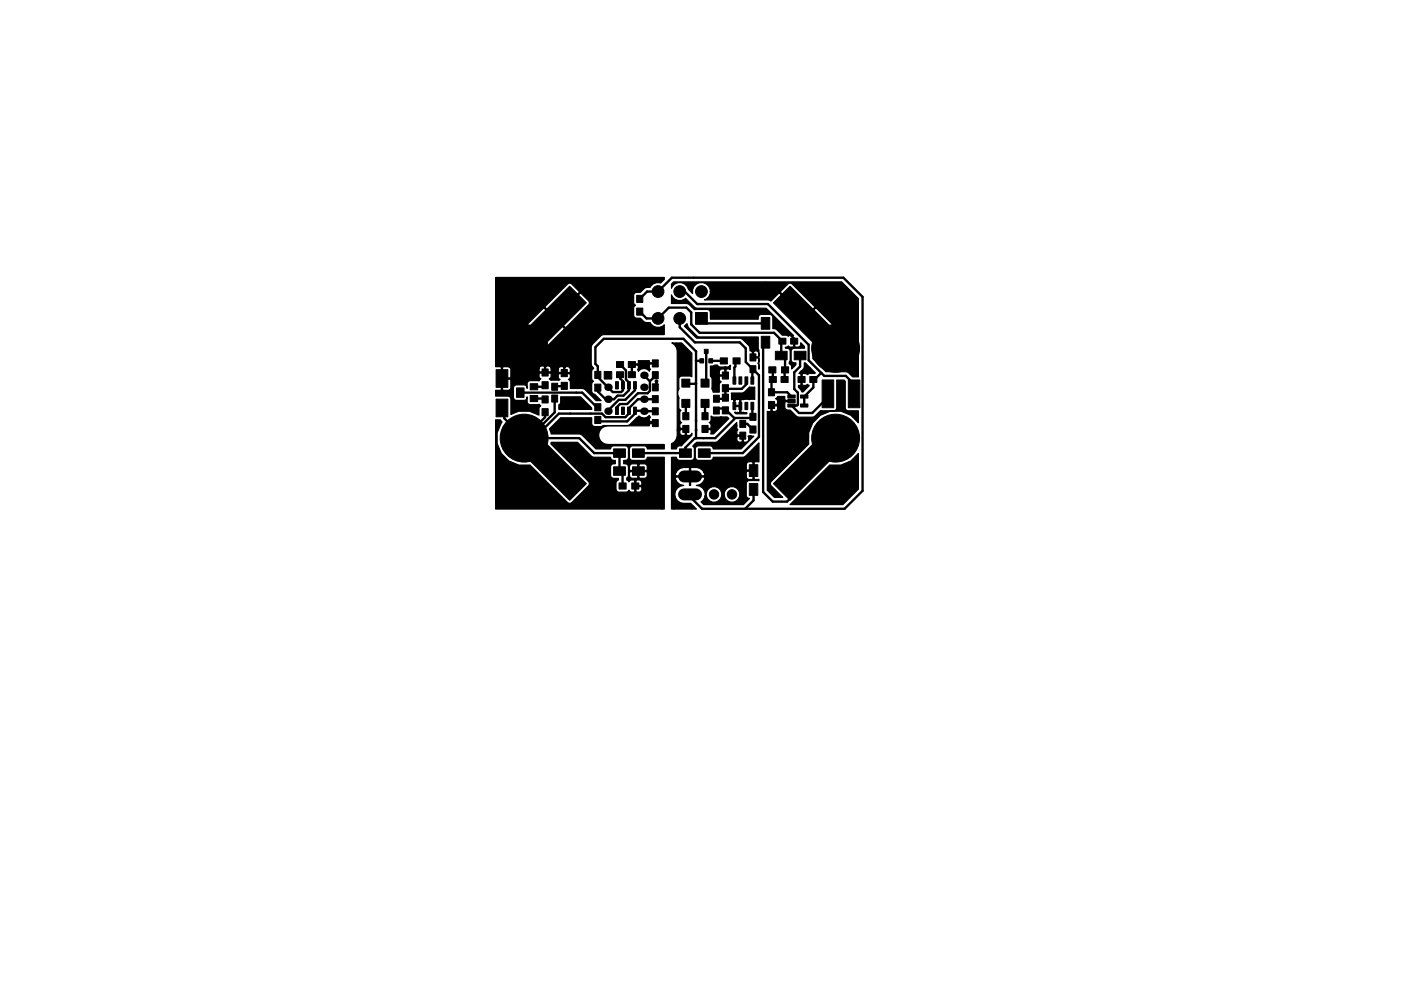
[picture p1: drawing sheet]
<svg xmlns="http://www.w3.org/2000/svg" width="297mm" height="210mm" viewBox="0 0 297 210" stroke-linecap="round" stroke-linejoin="round" font-family="sans-serif">
<g fill="#000" stroke="#000" stroke-width=".21">
<path d="M110.9 70.6l9.9-9.9 3.5 3.5-9.9 9.9zM114.9 78.3h1.3v1.5h-1.3zM119 78.4h1.3v1.5h-1.3zM126.1 78.8h1.3v1.5h-1.3zM130.7 76.7h1.5v1.3h-1.5zM133.2 76.7h1.5v1.3h-1.5zM135 65.4h1.3v1.5h-1.3zM135 62.7h1.3v1.5h-1.3zM138.3 76.4h1.3v1.5h-1.3zM148.4 76.1h.8v.9h-.8zM147.5 66.3h2.5v2.5h-2.5zM149.3 74.1h.8v.9h-.8z"/>
<path d="M150.3 76.1h.8v.9h-.8zM152.7 75.9h1.5v1.3h-1.5zM155.4 75.9h1.5v1.3h-1.5zM159 77.6h1.3v1.5h-1.3zM159 75.1h1.3v1.5h-1.3zM161.4 67.4h1.8v2.5h-1.8zM161.4 71.4h1.8v2.5h-1.8zM164.4 74.5h2.5v1.8h-2.5zM163 77.8h1.5v1.3h-1.5zM163.1 79.9h1.5v1.2h-1.5zM165.1 71.8h1.5v1.2h-1.5zM165.6 79.9h1.5v1.2h-1.5z"/>
<path d="M165.7 77.8h1.5v1.3h-1.5zM167.6 71.8h1.5v1.2h-1.5zM168.4 74.5h2.5v1.8h-2.5zM169.2 79.9h1.5v1.2h-1.5zM171.7 79.9h1.5v1.2h-1.5zM167.5 60.7l9.9 9.9-3.5 3.5-9.9-9.9zM105.2 84.7h2.5v3.7h-2.5zM105.2 78.4h2.5v3.8h-2.5zM109.5 82.3h1.6v2h-1.6zM112.4 81.4h1.6v1.3h-1.6zM112.4 83.9h1.6v1.3h-1.6zM114.9 86.7h1.3v1.5h-1.3z"/>
<path d="M114.9 84h1.3v1.5h-1.3zM114.9 81h1.3v1.5h-1.3zM117 83.8h1.2v1.5h-1.2zM117 81.3h1.2v1.5h-1.2zM119 81.1h1.3v1.5h-1.3zM126.1 81.5h1.3v1.5h-1.3zM126.1 85.7h1.3v1.5h-1.3zM126.1 88.4h1.3v1.5h-1.3zM128.1 78.8h1.6v1.6h-1.6zM130.5 81h.6v1.5h-.6zM130.5 86.4h.6v1.5h-.6zM130.7 78.9h1.5v1.2h-1.5z"/>
<path d="M131.8 81h.6v1.5h-.6zM131.8 86.4h.6v1.5h-.6zM130.1 95.2h2.5v1.8h-2.5zM133.1 81h.5v1.5h-.5zM133.1 86.4h.5v1.5h-.5zM133.2 78.9h1.5v1.2h-1.5zM134.3 81h.6v1.5h-.6zM134.3 86.4h.6v1.5h-.6zM134.1 95.2h2.5v1.8h-2.5zM138.3 86.5h1.3v1.5h-1.3zM138.3 89h1.3v1.5h-1.3zM138.3 83.9h1.3v1.5h-1.3z"/>
<path d="M138.3 81.4h1.3v1.5h-1.3zM138.3 78.9h1.3v1.5h-1.3zM144.8 87.6h1.3v1.5h-1.3zM144.8 90.3h1.3v1.5h-1.3zM144.6 84.7h1.7v1.7h-1.7zM144.6 80.4h1.7v1.7h-1.7zM144.1 95.2h2.5v1.8h-2.5zM148.8 87.6h1.3v1.5h-1.3zM148.8 90.3h1.3v1.5h-1.3zM148.6 84.7h1.7v1.7h-1.7zM148.6 80.4h1.7v1.7h-1.7zM148.1 95.2h2.5v1.8h-2.5z"/>
<path d="M151.3 86.3h1.2v1.5h-1.2zM151.3 83.8h1.2v1.5h-1.2zM153.1 86.3h1.3v1.5h-1.3zM153.1 83.6h1.3v1.5h-1.3zM153.1 81.6h1.3v1.5h-1.3zM153.1 78.9h1.3v1.5h-1.3zM155.4 85.4h.6v1.5h-.6zM155.4 80h.6v1.5h-.6zM156.9 89.2h1.2v1.5h-1.2zM156.9 91.7h1.2v1.5h-1.2zM156.7 85.4h.6v1.5h-.6zM156.7 80h.6v1.5h-.6z"/>
<path d="M157.9 85.4h.6v1.5h-.6zM157.9 80h.6v1.5h-.6zM159 87.7h1.3v1.5h-1.3zM159 90.4h1.3v1.5h-1.3zM159.2 85.4h.6v1.5h-.6zM159.2 80h.6v1.5h-.6zM162.9 82.5h1.3v1.5h-1.3zM162.9 85.2h1.3v1.5h-1.3zM167 85.7h1.6v.7h-1.6zM167 84.8h1.6v.6h-1.6zM167 83.8h1.6v.7h-1.6zM169.7 83.8h1.6v.7h-1.6z"/>
<path d="M169.7 85.7h1.6v.7h-1.6zM174.3 80.6h2.5v5.9h-2.5zM179.9 80.6h2.4v5.9h-2.4zM110.9 96.3l3.5-3.6 9.9 9.9-3.5 3.6zM130.1 99h2.5v1.8h-2.5zM131.2 102.5h1.6v1.3h-1.6zM133.9 102.5h1.6v1.3h-1.6zM134.1 99h2.5v1.8h-2.5zM158.9 102.6h1.8v2.5h-1.8zM158.9 98.6h1.8v2.5h-1.8zM164 102.6l9.9-9.9 3.5 3.6-9.9 9.9z"/>
<circle cx="109.9" cy="63.4" r="1.5"/>
<circle cx="111.1" cy="73.9" r="5.1"/>
<circle cx="117.6" cy="79.1" r=".3"/>
<circle cx="135.6" cy="77.3" r=".3"/>
<circle cx="137.4" cy="77.3" r=".3"/>
<circle cx="139.5" cy="67.6" r="1.25"/>
<circle cx="139.5" cy="61.9" r="1.25"/>
<circle cx="140.5" cy="70.6" r=".3"/>
<circle cx="142.9" cy="63.9" r=".3"/>
<circle cx="143.5" cy="73.1" r=".3"/>
<circle cx="144.1" cy="67.6" r="1.25"/>
<circle cx="144.1" cy="61.9" r="1.25"/>
<circle cx="145.5" cy="69.2" r=".3"/>
<circle cx="148.7" cy="61.9" r="1.25"/>
<circle cx="153.8" cy="78.1" r=".3"/>
<circle cx="159.6" cy="74.4" r=".3"/>
<circle cx="162.2" cy="60.2" r=".3"/>
<circle cx="167.4" cy="70.9" r=".3"/>
<circle cx="168.1" cy="77.5" r=".3"/>
<circle cx="169.9" cy="79" r=".3"/>
<circle cx="171.6" cy="78.2" r=".3"/>
<circle cx="177.2" cy="73.9" r="5.1"/>
<circle cx="178.4" cy="63.4" r="1.5"/>
<circle cx="105.7" cy="89.7" r=".3"/>
<circle cx="105.7" cy="83.3" r=".3"/>
<circle cx="109.3" cy="87" r=".3"/>
<circle cx="111.1" cy="93" r="5.1"/>
<circle cx="113.8" cy="87.2" r=".3"/>
<circle cx="117.2" cy="91.3" r=".3"/>
<circle cx="117.7" cy="94.4" r=".3"/>
<circle cx="118.9" cy="86.5" r=".3"/>
<circle cx="124.7" cy="86.4" r=".3"/>
<circle cx="125.1" cy="89" r=".3"/>
<circle cx="126.5" cy="84.6" r=".3"/>
<circle cx="126.9" cy="94.5" r=".3"/>
<circle cx="137.4" cy="89.7" r=".3"/>
<circle cx="137.5" cy="99.9" r=".3"/>
<circle cx="139.2" cy="80.9" r=".3"/>
<circle cx="140.3" cy="94.7" r=".3"/>
<circle cx="140.3" cy="97.5" r=".3"/>
<circle cx="142.9" cy="94.7" r=".3"/>
<circle cx="142.9" cy="97.5" r=".3"/>
<circle cx="143.9" cy="91" r=".3"/>
<circle cx="147.4" cy="94.5" r=".3"/>
<circle cx="151.1" cy="91" r=".3"/>
<circle cx="151.8" cy="82.7" r=".3"/>
<circle cx="153.9" cy="88.9" r=".3"/>
<circle cx="155.7" cy="84.4" r=".3"/>
<circle cx="156" cy="90.3" r=".3"/>
<circle cx="156.1" cy="92.5" r=".3"/>
<circle cx="157" cy="84.4" r=".3"/>
<circle cx="159.1" cy="92.7" r=".3"/>
<circle cx="159.5" cy="82.5" r=".3"/>
<circle cx="160.5" cy="94.9" r=".3"/>
<circle cx="163.2" cy="94.1" r=".3"/>
<circle cx="163.6" cy="87.6" r=".3"/>
<circle cx="166" cy="85.1" r=".3"/>
<circle cx="170.2" cy="82.8" r=".3"/>
<circle cx="177.2" cy="93" r="5.1"/>
<circle cx="178.2" cy="81" r=".3"/>
<circle cx="181.6" cy="88.8" r=".3"/>
<circle cx="181.6" cy="97" r=".3"/>
<circle cx="109.9" cy="103.4" r="1.5"/>
<circle cx="136.4" cy="103.1" r=".3"/>
<circle cx="140.3" cy="107.7" r=".3"/>
<circle cx="142.9" cy="107.7" r=".3"/>
<circle cx="146.8" cy="107.7" r=".3"/>
<circle cx="151.4" cy="104.9" r="1"/>
<circle cx="151.4" cy="101.1" r="1"/>
<circle cx="155.2" cy="104.9" r="1"/>
<circle cx="155.2" cy="101.1" r="1"/>
<circle cx="164.7" cy="105" r=".3"/>
<circle cx="168.4" cy="106.7" r=".3"/>
<circle cx="178.4" cy="103.4" r="1.5"/>
</g>
<path d="M145 101.1h2.6M145 104.9h2.6" fill="none" stroke="#000" stroke-width="2.5"/>
<g fill="#000">
<circle cx="136.5" cy="79.6" r=".8"/>
<circle cx="128.9" cy="84.7" r=".8"/>
<circle cx="128.9" cy="82.2" r=".8"/>
<circle cx="128.9" cy="87.2" r=".8"/>
<circle cx="136.5" cy="87.2" r=".8"/>
<circle cx="136.5" cy="82.2" r=".8"/>
<circle cx="136.5" cy="84.7" r=".8"/>
</g>
<g fill="none" stroke="#000" stroke-width=".5">
<path d="M131.5 79.5v.8l.6 .6v1.9l-.4 .4h-1.8l-3.2-3.2v-.2l-.2 .2M131.5 77.3l1.2 1.3v1.9l.6 .6v1.7l-1.1 1.1h-1.3l-.7 .8h-1.8l-1.7-1.6v-1.1M135.6 66.1l1.5 1.5h2.4l2.3-2.3h3.7l1.1 1v2.5l1.7 1.8h15.8l1.8 1.8-.3 .2v2.8l.9 .8-.2 4.3M135.6 63.4l1.6-1.5h2.3l3-3h36.3l4.1 4.1v41.1l-3.8 3.8h-30.3l-2.5-2.5v-.5M136.5 79.6l1.3 1.3M138.9 79.9l-1.1 1M144.1 67.6v1.8l3.2 3.2h9.5l1.3 1.3v2.9l2.8 2.8v13.1l-3.4 3.4h-8.2M144.1 61.9h1.1l2.6 2.6h15l8.6 8.6v3.3l3.4 3.4h4.5l1.8 1.7v2.1M147.6 76.6h1.2M147.6 74.5v18.5M147.6 74.6l-2.7-2.7h-16.9l-1.8 1.8v3.5l.5 .5v1.8M148.6 67.6l.6 .6"/>
<path d="M148.7 67.6l1.1 1h12.5M149.7 74.6v6.4l-.2 .3M150.7 76.6h3M155.9 76.6v1.2l-.2 .2v2.7M159.4 78.3h.2M159.5 78.5v2.2M162.3 72.6l-.5 .5v31.3l2 2h3.1l3.8-3.8v-3.2l6.5-6.4M163.7 78.5l.2 2-.3 .3v2.4h3.3l.9 .9M167.4 70.9l1 1v.5M169.6 75.4v2.4l-1.2 1.2v3.5l.8 .8v2.5l-.2 .2h-1.2l1.6 1.6h2.8l3.3-3.3v-.7M174.1 79.1l-1.4 1.4h-.3v1.7l-1.9 1.9v1.9M106.9 86.4v2.4l4.2 4.2"/>
<path d="M110.3 83.3h13.1l3.1 3.1h.2M111.1 93h11.7l3.2 3.1h5.4v3.8l.6 .7v2.5M113.2 84.6h2.2l.2 .2M113.7 93l3.1 3.1M115.6 87.5v1l-4.5 4.5M115.6 81.7l-.4 .4h-2M117.6 84.4v3.1l-5.5 5.5M119.6 81.9h-2M134.6 81.7v1.1l-2 2h-1.4l-2.3 2.4M134.6 87.1v.7l-1.6 1.6h-5.7l-.6-.5M134.6 87.1v.1M136.5 84.7l.1 .1"/>
<path d="M137.3 89.5h1l.2 .3h.4M137.8 80.9v2l-.5 .5h-2l-2.3 2.3h-1.6l-.6 .7v.7M138.9 84.7h-3.6l-2 1.9v1.2l-.7 .7h-4.2l-.8-.7h-9.1l-5.2 5.2M138.9 87l-.2 .2-4.1-.1M138.9 84.7h.1M139.2 80.9v1l-.3 .3M145.4 81.4h2.2M145.4 85.4v2.5M147.5 81.4h.1M149.5 85.4v2.5M150 85.4l-.3 .1M152.3 86.7h1.3l2.1 2"/>
<path d="M155.7 88.7v.2l-4.1 4.1h-4.3l-2 2v1.1h-10M157.5 89.9h.9l1.2 1.2M158.2 80.7v.8l-.9 1h-3.5v2.1h-1.4l-.1 .2M159.5 86.1v2.5l.1 .1h-3.9M167.8 85.1h-1.6l-.8 .9h-1.8M159.8 103.8v2.4l-1.8 1.7"/>
</g>
<g fill="#000" stroke="#000" stroke-width=".25">
<path d="M105.1 58.9h35.7v.4l-.7 .7a1.8 1.8 0 0 0-2.3 1h-.9l-1.1 1h-.8a.65 .65 0 0 0-.7 .7l.1 1.7 .3 .4-.4 .6v1.5a.65 .65 0 0 0 .7 .6h.8a1.82 1.82 0 0 0 2 .9 1.84 1.84 0 0 0 3 .5v2.1h-12.8l-.6 .3-1.8 1.7-.2 .7v3.5v.3l.5 .6-.5 .7 .1 1.7 .4 .4-.5 .6v1.5a.71 .71 0 0 0 .7 .7l1.4 1.3h-1.1l-2.6-2.5-2.9-.1v-1.5l-.4-.4 .4-.5v-.6l-.1-.1h-2.3l-.2 .1v.6l.5 .5-.3 .2h-1.7l-.4-.3 .5-.5v-.6l-.2-.1h-2.3l-.1 .1v.6l.4 .5-.4 .4h-1.9a.65 .65 0 0 0-.6 .6v1v-.1a.65 .65 0 0 0-.7-.6h-1.6a.65 .65 0 0 0-.6 .6v2a.65 .65 0 0 0 .6 .7h1.6a.66 .66 0 0 0 .7-.8v1a.65 .65 0 0 0 .6 .7l1.9-.1 .4 .3-.4 .3v1.7l-2-.9h-2.3l-1.7 .7v-3.2a.65 .65 0 0 0-.6-.7l-2.6 .1v-1.3h1l.2-.1v-2.3h.3v2.3l.1 .1h1.1l.5-.5v-1.7l-.1-.2h-1.9v-2.4h.3v2.2h1.6l.1-.2-.1-1.8h6.1v.5l.1 .2h1v-1.1h.3v1.1h1l.2-.2v-.4h1.4v.6l.2 .1h1v-1.1h.3v1.1h1l.1-.1-.1-.8-.4-.3h-.5l-.1 .1-.9-.1-.6 .5h-1.4l-.1-.4-.5-.2h-.4l-.2 .1-.9-.1-.5 .5h-6.1l-.2-.3a2.04 2.04 0 0 0-1.7 .1l-.2-.2h-1v-5h7.3v.2l1.5 1.5a.65 .65 0 0 0 .9 .2l4.8-4.8v-.3l-2-2-5.2 5.2h-7.3v-2.1h5.1l1.8 1.9h.2l5.2-5.2h.4l2 2h.2l4.9-4.8a.65 .65 0 0 0-.2-.9l-1.5-1.5h-.2l-5.2 5.2h-.4l-2-2h-.2l-4.9 4.9-.1 .4h-5.1v-5.7h10.5v.2l2 2.1 5.2-5.2v-.3l-1.5-1.4a.65 .65 0 0 0-.9-.2l-4.8 4.8h-10.5zM133.8 77.2h1.4l.1-.1v-.6h2.4l.1 .5h1.3v.3l-1.3-.1-.1 .2v.6l.2 .4-.2 .4a1.43 1.43 0 0 0-2.4 0l-.1-.4 .1-.3v-.5l-.1-.1h-1.1v2.1h-.3zM142.4 62.6a1.84 1.84 0 0 0 3 .7l1.8 1.8 .6 .3h14.6l5.9 5.9-.2-.2h-.6l-.4 .3-.5-.3h-.7l-1.2-1.1-.8-.3v-2.3a.65 .65 0 0 0-.7-.7h-1.8a.74 .74 0 0 0-.6 1h-10.2v-1.4a.65 .65 0 0 0-.6-.6h-2.8l-1-1.1-.7-.2h-3.1zM145.1 69.2l.6-.5 .2 .8 1.8 1.7 .6 .3h12.5l.1 6.9v-1.1l-.2-.2 .2-.4v-.6l-.2-.1h-1.2v-1.4h.3v1.1h.9l.2-.2-.1-.8-.4-.3h-.5l-.1 .2-.8-.2-.1-.8-.2-.3-1.5-1.5h-9.5zM142.4 72.8h2.1l2.2 2.1v5.1l-.4-.2h-1.7a.65 .65 0 0 0-.7 .6l.1 2a1.89 1.89 0 0 0 0 2.1l-.1 1.9 .2 .5 .3 .1-.3 .6v1.5l.2 .4 .2 .2-.4 .4v.6l.2 .2h1.3l-.1 1.3 .2 .2 .7-.1 .3-.4v.4l-2.2 2.3a.81 .81 0 0 0-1.1 .6h-1v-1.1a1.99 1.99 0 0 0 1.2-1.8v-1h.5v.6l.3 .4 .7 .1 .2-.2v-1.1l-1.7 .2v-16.8a2.03 2.03 0 0 0-1.2-1.7zM150.6 77.7l1.5-.3 .4 .4 1.7 .1 .6-.4 .1 .1-.1 .8-.7-.1-.2 .1v1.4h-1.2l-.2 .2v.5l.4 .5-.4 .6v1.6h-1.3l-.3-.8 .1-2-.4-.5v-1.1h1.9v.6l.2 .1h1v-1.1l-.2-.1h-.5l-.5 .5h-1.9zM166.5 73.7l.6-.3 .4 .2h.6l.2-.1v-1.3l.2 .1v1.2l.2 .1 .8-.1 .3-.4v-.4l.8 .8v.4h-2.2a.65 .65 0 0 0-.7 .6v1.8a.74 .74 0 0 0 1.1 .7v.4l-1 .9a.82 .82 0 0 0-.5-1.1l.2-.9v-1.8a.74 .74 0 0 0-1-.6zM170.5 77h.3l2.1 2.1-.2 .1-1.2 .1-.3 .2-.4-.2h-.6l-.1 .1v2.2l.1 .2h.6l.4-.3 .4 .3-1.4 1.4h-.2l-.7-1v-.4h.4l.1-.2v-2.2l-.4-.1 1.1-1.2zM142.8 59.8h35.6l3.6 3.6v16.6h-1.2l-.9-.9-.6-.2h-4.2l-2.8-2.8v-2.6l1.2 1.2a.65 .65 0 0 0 .9-.2l1.5-1.5v-.2l-5.4-5.4h.4l5.2 5.2h.2l1.5-1.4a.65 .65 0 0 0 .1-.9l-4.8-4.9h-.2l-2 2h-.4l-5.2-5.2h-.2l-1.7 1.7-.6-.3h-13.4a1.74 1.74 0 0 0 1.2-1.8h14.9v.3l5.2 5.2 2-2.1v-.2l-4.8-4.8a.65 .65 0 0 0-.9 .2l-1.5 1.4h-14.9a1.9 1.9 0 0 0-2.1-1.8 1.9 1.9 0 0 0-1.6 2.3l-.9-.9a1.88 1.88 0 0 0-1.7-1.5 1.88 1.88 0 0 0-1.9 1.3v-.9zM118.9 84.2h4.2l2.3 2.4v.3h-6.9v-1l.4-.6zM128.8 87.1h.2l.1 .3h-.3zM131.3 84.8a1.65 1.65 0 0 0 1.5-.2l1.5-1.4-1.7 1.6z"/>
<path d="M134.5 81.6h.2l.1 .3h-.3zM105.1 89.1h1l.4 .4a5.8 5.8 0 0 0-.3 6.6 5.8 5.8 0 0 0 6.2 2.5l7.9 8a.65 .65 0 0 0 .9 0l3.6-3.5a.65 .65 0 0 0 0-.9l-8-8v-.4h5.6l3.2 3.2h3.9a.74 .74 0 0 0 1 .7v.7a.77 .77 0 0 0-1 .6v1.8a.65 .65 0 0 0 .6 .7h1v.3l-.4 .4-.1 1.6a.65 .65 0 0 0 .6 .6h1.8l.4-.4 .4 .4h.6l.2-.2v-1h.2v1l.2 .2h.6l.4-.3 .1-.7-.2-.2h-1.3v-1.2h.2v1h1.1l.2-.2v-.5l-.3-.4-.8-.1-.4 .2-.2-.2h-.6l-.4 .4-.5-.4v-.4l.3-.3v-.9h.3l.1 1 .4 .3h1.1l.1-.2v-1.2h.3v1.2l.1 .2h1.1l.5-.5v-.8l-.1-.1h-3.5l-.4 .1v-1.3h.3v.8l.1 .1h1.6v-1.2h.3v1.2h1.6l.1-.1v-.8l-.2-.4a2.04 2.04 0 0 0-1.8 .1l-.1-.2h-1.1l-.5 .5-.3-.1a.8 .8 0 0 0-1-.4v-.7a.77 .77 0 0 0 1-.7v-1.8a.65 .65 0 0 0-.6-.6h-2.5a.65 .65 0 0 0-.6 .6h-3.1l-3.3-3.1h-6.3l-.3-1.1 2.4-2.4h6.5v1.3a.65 .65 0 0 0 .7 .6h1.3l.5-.2 5.4-.1 2.2-2a1.5 1.5 0 0 0 2.2-.1l.2 .4-.2 .4v.6l.1 .1h1.3v.3h-1.3l-.1 .4h-8.8a1.98 1.98 0 0 0-2 2 1.98 1.98 0 0 0 2 2h11.9v.9h-3.6a.65 .65 0 0 0-.6-.6h-2.5a.65 .65 0 0 0-.6 .6v1.8a.65 .65 0 0 0 .6 .7h2.5a.65 .65 0 0 0 .6-.7h3.6v11h-35.7zM138.8 82.1l.3-.1v.3h-.3zM150.8 88.3l.5 .2h2.9l.3 .3-3.2 3.3h-.6l.1-.8-.2-.2h-1.3l.1-.2h1.2l.2-.2v-.6l-.4-.4 .3-.4zM142.4 97h1a.65 .65 0 0 0 .7 .7h2.5a.65 .65 0 0 0 .6-.7v-1.8l-.3-.5 .8-.9h4.3l1.1-1.1h3.1l.1 .8 .4 .3h.5l.2-.1v-1.1h-1l-.2 .1h-3.1l3.1-3.1v1.1l.3 .5-.3 .4v.5l.2 .2h1.2v1.4l.2 .1h.4l.4-.3 .1-.8-.1-.1 1.2-.1-2.7 2.7h-5.9a.65 .65 0 0 0-.6-.6h-2.5a.65 .65 0 0 0-.7 .6v1.8a.65 .65 0 0 0 .7 .7h2.5a.65 .65 0 0 0 .6-.7h6.6l3.1-3v4h-.8l-.2 .1v3.5l.2 .1h.8v.3h-2a.65 .65 0 0 0-.7 .6v2.5a.65 .65 0 0 0 .7 .6l-1.3 1.4h-8.4l-.6-.6 .4-.3 .5-1h.2a1.67 1.67 0 0 0 1.7 1.4 1.67 1.67 0 0 0 1.6-1.4h.6a1.67 1.67 0 0 0 2.5 1.1 1.67 1.67 0 0 0 0-2.8 1.67 1.67 0 0 0-2.5 1.1v.6h-.6a1.67 1.67 0 0 0-1.6-2 1.67 1.67 0 0 0-1.7 2h-.2a1.84 1.84 0 0 0-1.9-2.2 1.89 1.89 0 0 0 1.8-1.5l-.1-.3h-2.9v1.8h-.2v-1.8h-2.9l-.1 .3a1.89 1.89 0 0 0 1.8 1.5 1.9 1.9 0 0 0-1.9 1.9 1.9 1.9 0 0 0 1.9 1.9h1.4l1.2 1.2h-5.2v-7.3h.8l.1 .3h2.9v-1.8h.2v1.8h2.9l.1-.3-.2-.6h9l.1 1.4 .4 .2h.8l.1-.1v-1.6h-1.2l-.2 .1h-9a2.31 2.31 0 0 0-2.8-.9 2.83 2.83 0 0 0-3.2 1.3v.2h-.8v-2.2h15.8v1.1l.2 .1h1.2v-1.6l-.1-.1h-.8l-.5 .5h-15.8zM155.1 83.4l2.5-.1 1.3-1.2h1.1v2.7l-2.7-.1-.2 .2v2.5l.2 .1 1.1 .1-.1 .2h-2.3l-.2-.3v-.1l.2 .1h.7l.1-.1v-1.1h-1.2v-1.4h.2v1.1h1v-1.1l-.1-.2h-.6a.61 .61 0 0 1-.8 0l-.2 .1zM164.8 84.1h1.6a.64 .64 0 0 0 .5 1l-.5 .3v1a.65 .65 0 0 0 .6 .6h.5l1.3 1.3 .6 .2 3.2-.1 1.4-1.3 2.8 .1a.65 .65 0 0 0 .6-.7v-5.9h1.6l.2 .3v5.6a.65 .65 0 0 0 .7 .7h2.1v2.5a5.8 5.8 0 0 0-7.1-2.1 5.8 5.8 0 0 0-3.4 6.6l-8 8a.65 .65 0 0 0 0 .9l2.5 2.4h-1.8l-1.5-1.5v-16.7h.6l.1-.1v-1.1h.3v1.1l.2 .1h.5l.4-.3 .1-.8-.2-.1h-1.3v-.3h1.3l.2-.2v-.5l-.5-.5zM167.5 107.1l8.4-8.5a5.7 5.7 0 0 0 6.1-2.4v7.6l-3.3 3.3z"/>
</g>
</svg>
